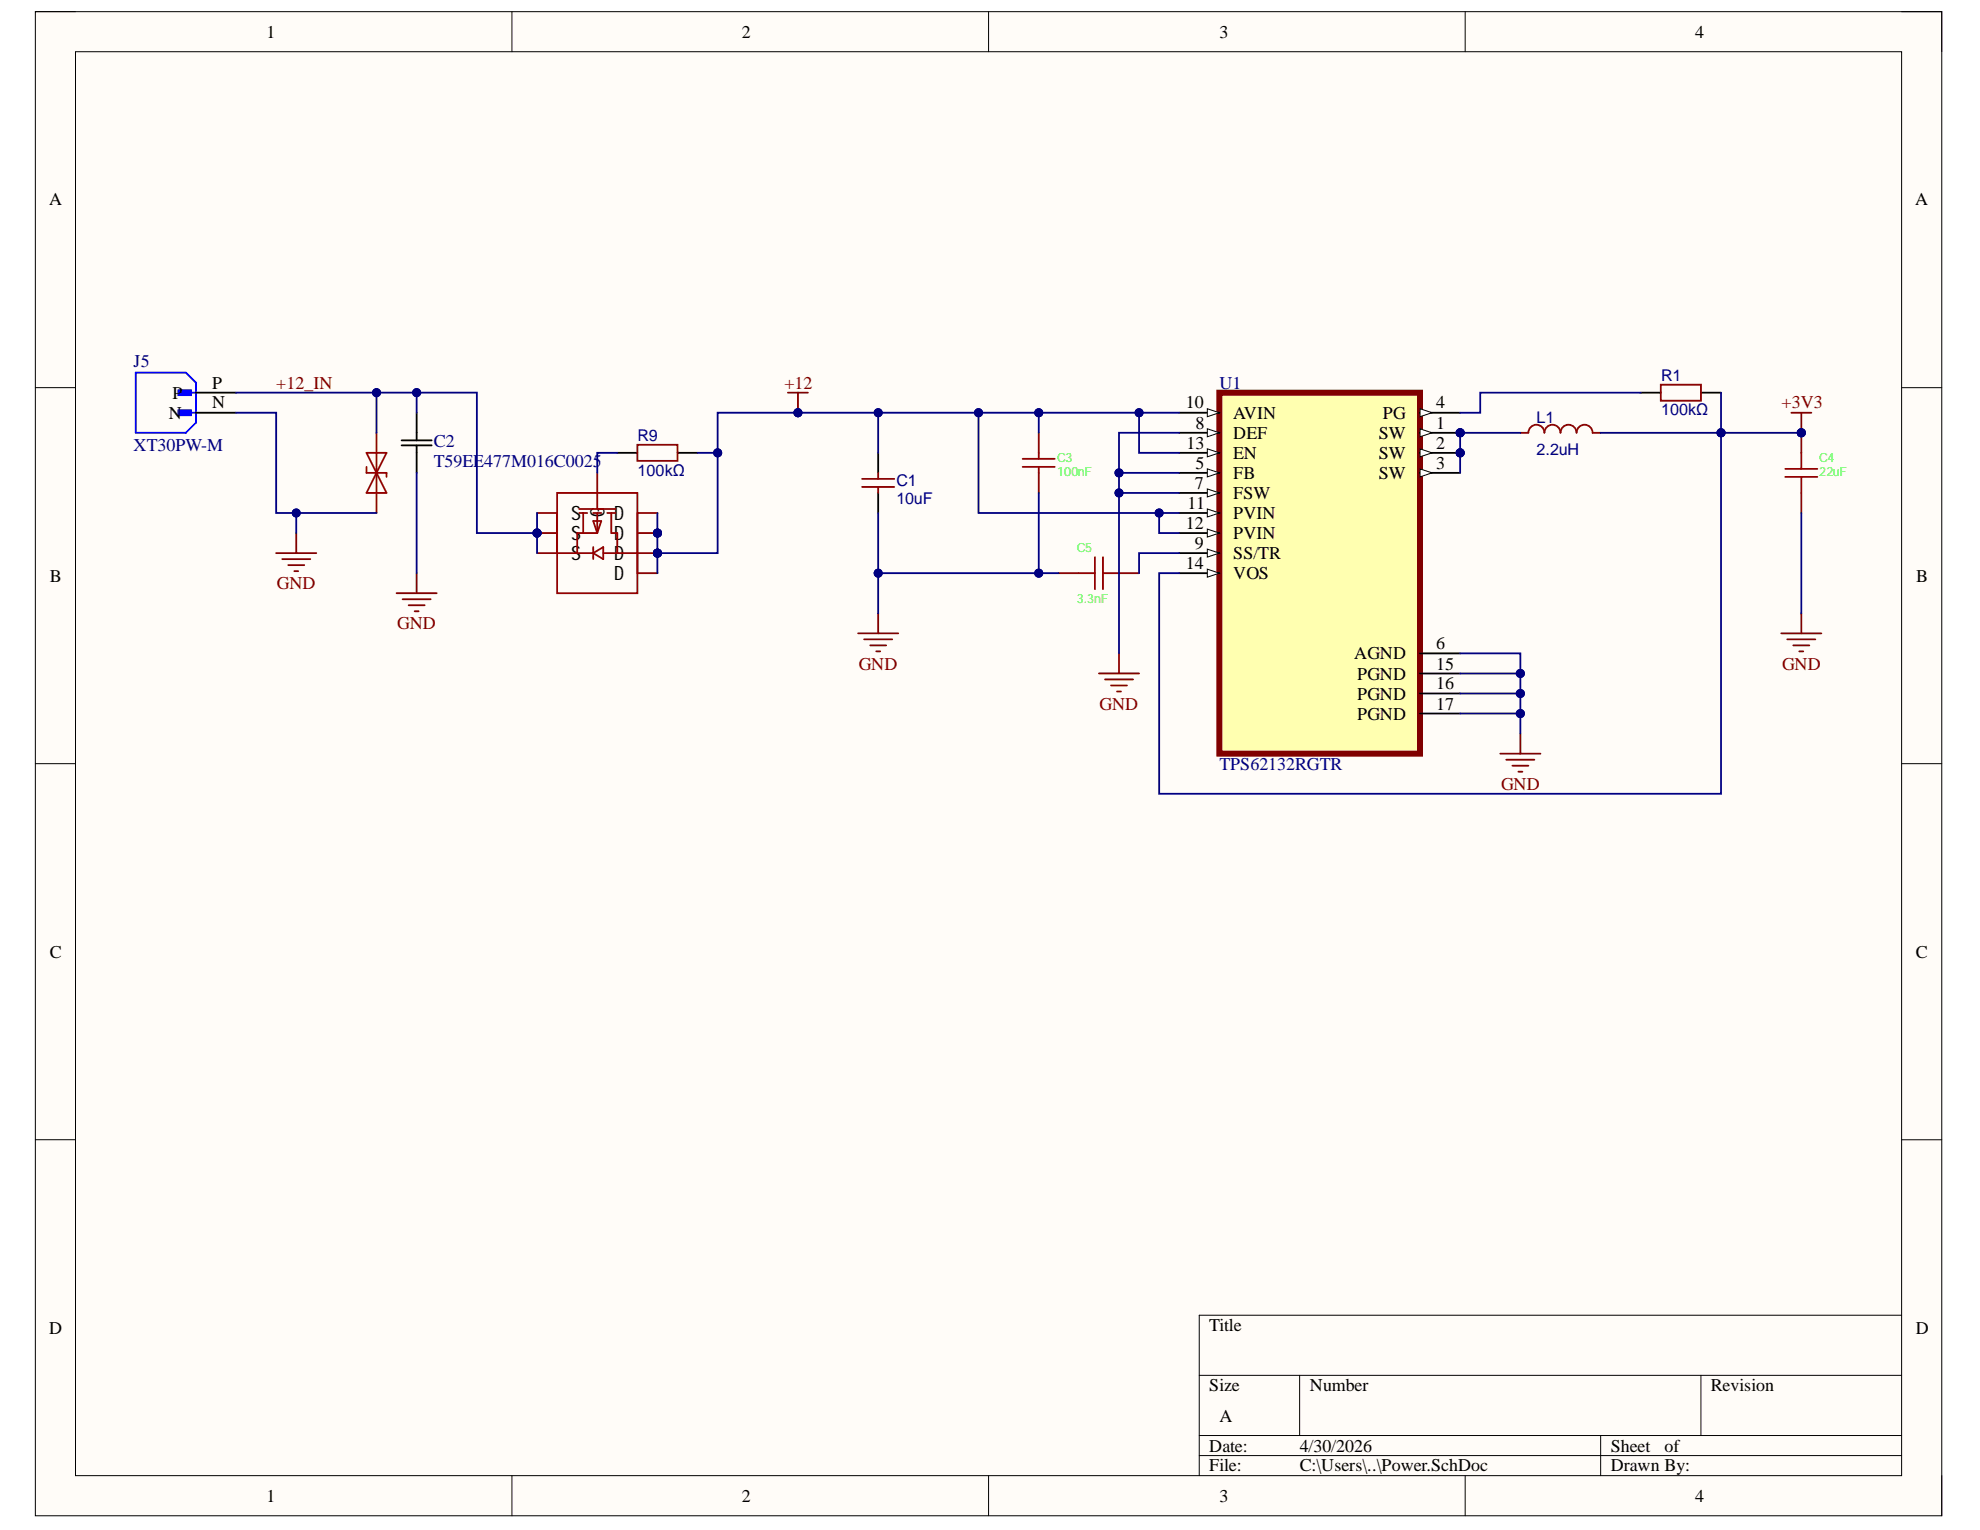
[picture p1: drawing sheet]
<svg xmlns="http://www.w3.org/2000/svg" width="279mm" height="216mm" viewBox="0 0 279 216" stroke-linecap="round" stroke-linejoin="round" font-family="sans-serif">
<defs><g id="words">
<g font-size="2.8">
<text x="80.6" y="76.2">S</text>
<text x="80.6" y="73.4">S</text>
<text x="85.3" y="72.9" transform="rotate(-90 85.3 72.9)">G</text>
<text x="86.7" y="76.2">D</text>
<text x="86.7" y="73.4">D</text>
<text x="80.6" y="79">S</text>
<text x="86.7" y="79">D</text>
<text x="86.7" y="81.9">D</text>
</g>
<g font-size="2.5">
<text x="37.6" y="5.3">1</text>
<text x="104.7" y="5.3">2</text>
<text x="172.1" y="5.3">3</text>
<text x="239.2" y="5.3">4</text>
<text x="6.9" y="29">A</text>
<text x="270.2" y="29">A</text>
<text x="23.8" y="59.1">N</text>
<text x="24.4" y="56.3">P</text>
<text x="29.9" y="54.9">P</text>
<text x="29.9" y="57.6">N</text>
<text x="167.3" y="57.6">10</text>
<text x="174" y="59.1">AVIN</text>
<text x="195.2" y="59.1">PG</text>
<text x="202.7" y="57.6">4</text>
<text x="167.4" y="63.3">13</text>
<text x="168.7" y="60.5">8</text>
<text x="174" y="62">DEF</text>
<text x="174" y="64.7">EN</text>
<text x="194.6" y="62">SW</text>
<text x="194.6" y="64.7">SW</text>
<text x="202.7" y="60.5">1</text>
<text x="202.7" y="63.3">2</text>
<text x="167.6" y="71.8">11</text>
<text x="168.6" y="69">7</text>
<text x="168.7" y="66.2">5</text>
<text x="174" y="67.6">FB</text>
<text x="174" y="70.4">FSW</text>
<text x="194.6" y="67.6">SW</text>
<text x="202.7" y="66.2">3</text>
<text x="167.3" y="74.6">12</text>
<text x="168.6" y="77.5">9</text>
<text x="174" y="73.3">PVIN</text>
<text x="174" y="76.1">PVIN</text>
<text x="7" y="82.1">B</text>
<text x="167.3" y="80.3">14</text>
<text x="174" y="78.9">SS/TR</text>
<text x="174" y="81.7">VOS</text>
<text x="270.4" y="82.1">B</text>
<text x="191.1" y="93.1">AGND</text>
<text x="191.5" y="95.9">PGND</text>
<text x="202.7" y="91.6">6</text>
<text x="202.7" y="94.5">15</text>
<text x="191.5" y="98.7">PGND</text>
<text x="191.5" y="101.6">PGND</text>
<text x="202.7" y="97.3">16</text>
<text x="202.7" y="100.1">17</text>
<text x="7" y="135.1">C</text>
<text x="270.3" y="135.1">C</text>
<text x="6.9" y="188.2">D</text>
<text x="170.6" y="187.9">Title</text>
<text x="270.3" y="188.2">D</text>
<text x="170.6" y="196.3">Size</text>
<text x="184.8" y="196.3">Number</text>
<text x="241.4" y="196.3">Revision</text>
<text x="172.1" y="200.6">A</text>
<text x="170.6" y="204.9">Date:</text>
<text x="170.6" y="207.6">File:</text>
<text x="183.4" y="204.9">4/30/2026</text>
<text x="183.4" y="207.6">C:\Users\..\Power.SchDoc</text>
<text x="227.3" y="204.9">Sheet</text>
<text x="227.3" y="207.6">Drawn By:</text>
<text x="234.9" y="204.9">of</text>
<text x="37.6" y="211.9">1</text>
<text x="104.7" y="211.9">2</text>
<text x="172.1" y="211.9">3</text>
<text x="239.2" y="211.9">4</text>
</g>
<g font-size="2.5" fill="#000080">
<text x="18.9" y="51.7">J5</text>
<text x="172.1" y="54.9">U1</text>
<text x="18.9" y="63.6">XT30PW-M</text>
<text x="61.2" y="63.1">C2</text>
<text x="61.2" y="65.9">T59EE477M016C0025</text>
<text x="172.1" y="108.6">TPS62132RGTR</text>
</g>
<g font-size="2.5" fill="#800000">
<text x="39" y="54.9">+12_IN</text>
<text x="110.7" y="54.9">+12</text>
<text x="251.4" y="57.6">+3V3</text>
<text x="39.1" y="83.2">GND</text>
<text x="56.1" y="88.8">GND</text>
<text x="121.2" y="94.5">GND</text>
<text x="251.5" y="94.5">GND</text>
<text x="155.2" y="100.1">GND</text>
<text x="211.8" y="111.5">GND</text>
</g>
<g font-size="2.3" fill="#000080">
<text x="234.4" y="53.8">R1</text>
<text x="216.8" y="59.8">L1</text>
<text x="234.4" y="58.6">100kΩ</text>
<text x="90" y="62.3">R9</text>
<text x="216.8" y="64.2">2.2uH</text>
<text x="90" y="67.1">100kΩ</text>
<text x="126.5" y="68.5">C1</text>
<text x="126.5" y="71.1">10uF</text>
</g>
<g font-size="1.8" fill="#0f0">
<text x="149.2" y="65.2">C3</text>
<text x="256.7" y="65.2">C4</text>
<text x="149.2" y="67.2">100nF</text>
<text x="256.7" y="67.2">22uF</text>
<text x="151.9" y="77.9">C5</text>
<text x="151.9" y="85">3.3nF</text>
</g>
</g></defs>
<path d="M5 1.6h269v212.3h-269z" fill-rule="evenodd" fill="#fffcf8"/>
<path d="M5 1.6h269v212.3h-269z" fill="none" stroke="#000" stroke-width=".14"/>
<path d="M10.7 7.3h257.6v200.9h-257.6z" fill-rule="evenodd" fill="#fffcf8"/>
<g fill="none" stroke="#000" stroke-width=".14">
<path d="M5 1.6h5.7M10.7 7.3h257.6v200.9h-257.6zM72.2 1.6v5.7M139.5 1.6v5.7M206.8 1.6v5.7M268.3 1.6h5.7v5.7M5 54.7h5.7M268.3 54.7h5.7M5 107.8h5.7M268.3 107.8h5.7M5 160.8h5.7M268.3 160.8h5.7"/>
<path d="M169.2 194.1h99.1M183.4 194.1v8.5M240 194.1v8.5M268.3 185.6h-99.1v22.6M72.2 208.2v5.7M139.5 208.2v5.7M169.2 202.6h99.1M169.2 205.4h99.1M206.8 208.2v5.7M225.9 202.6v5.6M274 208.2v5.7"/>
</g>
<circle cx="206" cy="61.1" r=".56" fill="#000080"/>
<circle cx="206" cy="61.1" r=".56" fill="none" stroke="#000080" stroke-width=".14"/>
<circle cx="206" cy="63.9" r=".56" fill="#000080"/>
<circle cx="206" cy="63.9" r=".56" fill="none" stroke="#000080" stroke-width=".14"/>
<path d="M172.1 55.4h28.3v50.9h-28.3z" fill-rule="evenodd" fill="#ffffb0"/>
<path d="M172.1 55.4h28.3v50.9h-28.3z" fill="none" stroke="#800000" stroke-width=".85"/>
<path d="M166.4 58.2h5.7" fill="none" stroke="#000" stroke-width=".25"/>
<path d="M170.4 57.7l1.7 .5-1.7 .6z" fill="#f8fcff"/>
<path d="M170.4 57.7l1.7 .5-1.7 .6z" fill="none" stroke="#000" stroke-width=".14"/>
<path d="M166.4 61.1h5.7" fill="none" stroke="#000" stroke-width=".25"/>
<path d="M170.4 60.5l1.7 .6-1.7 .5z" fill="#f8fcff"/>
<path d="M170.4 60.5l1.7 .6-1.7 .5z" fill="none" stroke="#000" stroke-width=".14"/>
<path d="M166.4 63.9h5.7" fill="none" stroke="#000" stroke-width=".25"/>
<path d="M170.4 63.3l1.7 .6-1.7 .6z" fill="#f8fcff"/>
<path d="M170.4 63.3l1.7 .6-1.7 .6z" fill="none" stroke="#000" stroke-width=".14"/>
<path d="M166.4 66.7h5.7" fill="none" stroke="#000" stroke-width=".25"/>
<path d="M170.4 66.2l1.7 .5-1.7 .6z" fill="#f8fcff"/>
<path d="M170.4 66.2l1.7 .5-1.7 .6z" fill="none" stroke="#000" stroke-width=".14"/>
<path d="M166.4 69.6h5.7" fill="none" stroke="#000" stroke-width=".25"/>
<path d="M170.4 69l1.7 .6-1.7 .5z" fill="#f8fcff"/>
<path d="M170.4 69l1.7 .6-1.7 .5z" fill="none" stroke="#000" stroke-width=".14"/>
<path d="M166.4 72.4h5.7" fill="none" stroke="#000" stroke-width=".25"/>
<path d="M170.4 71.8l1.7 .6-1.7 .6z" fill="#f8fcff"/>
<path d="M170.4 71.8l1.7 .6-1.7 .6z" fill="none" stroke="#000" stroke-width=".14"/>
<path d="M166.4 75.2h5.7" fill="none" stroke="#000" stroke-width=".25"/>
<path d="M170.4 74.7l1.7 .5-1.7 .6z" fill="#f8fcff"/>
<path d="M170.4 74.7l1.7 .5-1.7 .6z" fill="none" stroke="#000" stroke-width=".14"/>
<path d="M166.4 78.1h5.7" fill="none" stroke="#000" stroke-width=".25"/>
<path d="M170.4 77.5l1.7 .6-1.7 .5z" fill="#f8fcff"/>
<path d="M170.4 77.5l1.7 .6-1.7 .5z" fill="none" stroke="#000" stroke-width=".14"/>
<path d="M166.4 80.9h5.7" fill="none" stroke="#000" stroke-width=".25"/>
<path d="M170.4 80.3l1.7 .6-1.7 .5z" fill="#f8fcff"/>
<path d="M170.4 80.3l1.7 .6-1.7 .5z" fill="none" stroke="#000" stroke-width=".14"/>
<path d="M200.4 58.2h5.6" fill="none" stroke="#000" stroke-width=".25"/>
<path d="M200.4 57.7l1.7 .5-1.7 .6z" fill="#f8fcff"/>
<path d="M200.4 57.7l1.7 .5-1.7 .6z" fill="none" stroke="#000" stroke-width=".14"/>
<path d="M200.4 61.1h5.6" fill="none" stroke="#000" stroke-width=".25"/>
<path d="M200.4 60.5l1.7 .6-1.7 .5z" fill="#f8fcff"/>
<path d="M200.4 60.5l1.7 .6-1.7 .5z" fill="none" stroke="#000" stroke-width=".14"/>
<circle cx="206" cy="61.1" r=".56" fill="#000080"/>
<circle cx="206" cy="61.1" r=".56" fill="none" stroke="#000080" stroke-width=".14"/>
<path d="M200.4 63.9h5.6" fill="none" stroke="#000" stroke-width=".25"/>
<path d="M200.4 63.3l1.7 .6-1.7 .6z" fill="#f8fcff"/>
<path d="M200.4 63.3l1.7 .6-1.7 .6z" fill="none" stroke="#000" stroke-width=".14"/>
<circle cx="206" cy="63.9" r=".56" fill="#000080"/>
<circle cx="206" cy="63.9" r=".56" fill="none" stroke="#000080" stroke-width=".14"/>
<path d="M200.4 66.7h5.6" fill="none" stroke="#000" stroke-width=".25"/>
<path d="M200.4 66.2l1.7 .5-1.7 .6z" fill="#f8fcff"/>
<path d="M200.4 66.2l1.7 .5-1.7 .6z" fill="none" stroke="#000" stroke-width=".14"/>
<path d="M123.9 63.9v2.8M123.9 69.6v2.8M200.4 92.2h5.6M200.4 95h5.6M200.4 97.9h5.6M200.4 100.7h5.6" fill="none" stroke="#000" stroke-width=".25"/>
<path d="M121.7 67.6h4.5M121.7 68.7h4.5M123.9 66.7v.9M123.9 68.7v.9M146.6 61.1v2.8M146.6 66.7v2.9M214.5 61.1h1.2a1.13 1.13 0 0 1 1.1-1.2 1.13 1.13 0 0 1 1.1 1.2 1.14 1.14 0 0 1 1.2-1.2 1.14 1.14 0 0 1 1.1 1.2 1.13 1.13 0 0 1 1.1-1.2 1.13 1.13 0 0 1 1.2 1.2 1.13 1.13 0 0 1 1.1-1.2 1.13 1.13 0 0 1 1.1 1.2h1.2M149.4 80.9h2.8M157.9 80.9h2.8" fill="none" stroke="#800" stroke-width=".25"/>
<path d="M144.3 65.9h4.5M144.3 64.7h4.5M146.6 63.9v.8M146.6 65.9v.8M154.5 78.6v4.5M155.6 78.6v4.5M152.2 80.9h2.3M155.6 80.9h2.3" fill="none" stroke="#a00000" stroke-width=".25"/>
<circle cx="254.2" cy="61.1" r=".57" fill="#000080"/>
<circle cx="254.2" cy="61.1" r=".57" fill="none" stroke="#000080" stroke-width=".14"/>
<path d="M251.9 67.3h4.5M251.9 66.2h4.5M254.2 63.9v2.3M254.2 67.3v2.3" fill="none" stroke="#a00000" stroke-width=".25"/>
<path d="M254.2 61.1v2.8M254.2 69.6v2.8" fill="none" stroke="#800" stroke-width=".25"/>
<circle cx="254.2" cy="61.1" r=".57" fill="#000080"/>
<circle cx="254.2" cy="61.1" r=".57" fill="none" stroke="#000080" stroke-width=".14"/>
<path d="M231.5 55.4h2.9M240 55.4h2.9" fill="none" stroke="#000" stroke-width=".25"/>
<path d="M234.4 54.3h5.6v2.2h-5.6z" fill="none" stroke="#800" stroke-width=".25"/>
<g fill="none" stroke="#800000" stroke-width=".25">
<path d="M111.2 55.4h2.8M112.6 55.4v2.8M39 78.1h5.6M39.8 78.9h4M40.7 79.7h2.2M41.8 75.2v2.9M41.5 80.6h.6M121.1 89.4h5.7M121.9 90.2h4M122.8 91.1h2.3M123.6 91.9h.6M123.9 86.5v2.9"/>
<path d="M155.1 95h5.6M155.9 95.9h4M156.8 96.7h2.2M157.6 97.6h.6M157.9 92.2v2.8M251.4 89.4h5.6M252.2 90.2h4M253.1 91.1h2.2M253.9 91.9h.6M254.2 86.5v2.9M211.7 106.3h5.7M212.6 107.2h3.9"/>
<path d="M213.4 108h2.3M214.3 108.9h.5M214.5 103.5v2.8"/>
</g>
<circle cx="112.6" cy="58.2" r=".57" fill="#000080"/>
<circle cx="112.6" cy="58.2" r=".57" fill="none" stroke="#000080" stroke-width=".14"/>
<path d="M252.8 58.2h2.8M254.2 58.2v2.9" fill="none" stroke="#800000" stroke-width=".25"/>
<circle cx="254.2" cy="61.1" r=".57" fill="#000080"/>
<circle cx="254.2" cy="61.1" r=".57" fill="none" stroke="#000080" stroke-width=".14"/>
<path d="M56 83.7h5.6M56.8 84.6h4M57.7 85.4h2.2M58.5 86.3h.6M58.8 80.9v2.8" fill="none" stroke="#800000" stroke-width=".25"/>
<circle cx="75.8" cy="75.2" r=".57" fill="#000080"/>
<circle cx="75.8" cy="75.2" r=".57" fill="none" stroke="#000080" stroke-width=".14"/>
<circle cx="92.8" cy="75.2" r=".57" fill="#000080"/>
<circle cx="92.8" cy="75.2" r=".57" fill="none" stroke="#000080" stroke-width=".14"/>
<circle cx="92.8" cy="78.1" r=".57" fill="#000080"/>
<circle cx="92.8" cy="78.1" r=".57" fill="none" stroke="#000080" stroke-width=".14"/>
<path d="M75.8 75.2h2.8" fill="none" stroke="#800" stroke-width=".25"/>
<circle cx="75.8" cy="75.2" r=".57" fill="#000080"/>
<circle cx="75.8" cy="75.2" r=".57" fill="none" stroke="#000080" stroke-width=".14"/>
<path d="M89.9 75.2h2.9" fill="none" stroke="#800" stroke-width=".25"/>
<circle cx="92.8" cy="75.2" r=".57" fill="#000080"/>
<circle cx="92.8" cy="75.2" r=".57" fill="none" stroke="#000080" stroke-width=".14"/>
<path d="M75.8 78.1h2.8M89.9 78.1h2.9" fill="none" stroke="#800" stroke-width=".25"/>
<circle cx="92.8" cy="78.1" r=".57" fill="#000080"/>
<circle cx="92.8" cy="78.1" r=".57" fill="none" stroke="#000080" stroke-width=".14"/>
<path d="M53.1 61.1v11.3M75.8 72.4h2.8M84.3 66.7v2.9M89.9 62.8h5.7v2.2h-5.7zM89.9 72.4h2.9M89.9 80.9h2.9" fill="none" stroke="#800" stroke-width=".25"/>
<g fill="none" stroke="#a00000" stroke-width=".25">
<path d="M51.7 65.9v.8h2.8v.6M51.7 63.9l2.8 5.7h-2.8l2.8-5.7zM78.6 69.6h11.3v14.1h-11.3zM78.6 72.4v5.7h5.1M81.7 71.8h5.1M81.7 72.4h1.2M82.3 72.4v2.8M83.7 73.5h1.1l-.5 1.7zM83.7 78.1l1.4-.9v1.7zM83.7 72.4h1.1M83.7 77.2v1.7M84.3 69.6v2.2"/>
<path d="M84.3 72.4v2.8M84.3 75.2h-2.9v2.9M85.1 78.1h4.8M85.7 72.4h1.1M86.3 72.4v2.8h.8v2.9M89.9 72.4v8.5"/>
</g>
<path d="M58.8 58.2v3.9M56.7 62.9h4.2M56.7 62.1h4.2M58.8 62.9v3.8M87.1 63.9h2.8M95.6 63.9h2.8" fill="none" stroke="#000" stroke-width=".25"/>
<path d="M25.2 55.1h1.7v.7h-1.7z" fill-rule="evenodd" fill="#00f"/>
<path d="M25.2 55.1h1.7v.7h-1.7z" fill="none" stroke="#00f" stroke-width=".25"/>
<path d="M25.2 57.9h1.7v.7h-1.7z" fill-rule="evenodd" fill="#00f"/>
<path d="M19.2 52.6h7l1.4 1.4v5.7l-1.4 1.4h-7zM25.2 57.9h1.7v.7h-1.7zM25.5 55.4h2.1M25.5 58.2h2.1" fill="none" stroke="#00f" stroke-width=".25"/>
<path d="M27.6 55.4h5.7M27.6 58.2h5.7" fill="none" stroke="#000" stroke-width=".25"/>
<path d="M166.4 78.1h-5.7v2.8M123.9 80.9v5.6" fill="none" stroke="#000080" stroke-width=".25"/>
<circle cx="123.9" cy="80.9" r=".57" fill="#000080"/>
<circle cx="123.9" cy="80.9" r=".57" fill="none" stroke="#000080" stroke-width=".14"/>
<path d="M166.4 72.4h-2.8v2.8h2.8" fill="none" stroke="#000080" stroke-width=".25"/>
<circle cx="163.6" cy="72.4" r=".57" fill="#000080"/>
<circle cx="163.6" cy="72.4" r=".57" fill="none" stroke="#000080" stroke-width=".14"/>
<path d="M166.4 58.2h-5.7v5.7h5.7" fill="none" stroke="#000080" stroke-width=".25"/>
<circle cx="160.7" cy="58.2" r=".57" fill="#000080"/>
<circle cx="160.7" cy="58.2" r=".57" fill="none" stroke="#000080" stroke-width=".14"/>
<path d="M160.7 58.2h-14.1v2.9" fill="none" stroke="#000080" stroke-width=".25"/>
<circle cx="160.7" cy="58.2" r=".57" fill="#000080"/>
<circle cx="160.7" cy="58.2" r=".57" fill="none" stroke="#000080" stroke-width=".14"/>
<circle cx="146.6" cy="58.2" r=".57" fill="#000080"/>
<circle cx="146.6" cy="58.2" r=".57" fill="none" stroke="#000080" stroke-width=".14"/>
<path d="M146.6 69.6v11.3" fill="none" stroke="#000080" stroke-width=".25"/>
<circle cx="146.6" cy="80.9" r=".57" fill="#000080"/>
<circle cx="146.6" cy="80.9" r=".57" fill="none" stroke="#000080" stroke-width=".14"/>
<path d="M146.6 58.2h-22.7v5.7" fill="none" stroke="#000080" stroke-width=".25"/>
<circle cx="146.6" cy="58.2" r=".57" fill="#000080"/>
<circle cx="146.6" cy="58.2" r=".57" fill="none" stroke="#000080" stroke-width=".14"/>
<circle cx="138.1" cy="58.2" r=".57" fill="#000080"/>
<circle cx="138.1" cy="58.2" r=".57" fill="none" stroke="#000080" stroke-width=".14"/>
<circle cx="123.9" cy="58.2" r=".57" fill="#000080"/>
<circle cx="123.9" cy="58.2" r=".57" fill="none" stroke="#000080" stroke-width=".14"/>
<path d="M166.4 61.1h-8.5v5.6h8.5" fill="none" stroke="#000080" stroke-width=".25"/>
<circle cx="157.9" cy="66.7" r=".57" fill="#000080"/>
<circle cx="157.9" cy="66.7" r=".57" fill="none" stroke="#000080" stroke-width=".14"/>
<path d="M157.9 69.6h8.5" fill="none" stroke="#000080" stroke-width=".25"/>
<circle cx="157.9" cy="69.6" r=".57" fill="#000080"/>
<circle cx="157.9" cy="69.6" r=".57" fill="none" stroke="#000080" stroke-width=".14"/>
<path d="M206 63.9v2.8" fill="none" stroke="#000080" stroke-width=".25"/>
<circle cx="206" cy="63.9" r=".56" fill="#000080"/>
<circle cx="206" cy="63.9" r=".56" fill="none" stroke="#000080" stroke-width=".14"/>
<path d="M206 61.1v2.8" fill="none" stroke="#000080" stroke-width=".25"/>
<circle cx="206" cy="63.9" r=".56" fill="#000080"/>
<circle cx="206" cy="63.9" r=".56" fill="none" stroke="#000080" stroke-width=".14"/>
<circle cx="206" cy="61.1" r=".56" fill="#000080"/>
<circle cx="206" cy="61.1" r=".56" fill="none" stroke="#000080" stroke-width=".14"/>
<path d="M206 61.1h8.5" fill="none" stroke="#000080" stroke-width=".25"/>
<circle cx="206" cy="61.1" r=".56" fill="#000080"/>
<circle cx="206" cy="61.1" r=".56" fill="none" stroke="#000080" stroke-width=".14"/>
<path d="M242.9 55.4v5.7h-17" fill="none" stroke="#000080" stroke-width=".25"/>
<circle cx="242.9" cy="61.1" r=".57" fill="#000080"/>
<circle cx="242.9" cy="61.1" r=".57" fill="none" stroke="#000080" stroke-width=".14"/>
<path d="M231.5 55.4h-22.6v2.8h-2.9M242.9 61.1v50.9h-79.3v-31.1h2.8" fill="none" stroke="#000080" stroke-width=".25"/>
<circle cx="242.9" cy="61.1" r=".57" fill="#000080"/>
<circle cx="242.9" cy="61.1" r=".57" fill="none" stroke="#000080" stroke-width=".14"/>
<path d="M242.9 61.1h11.3" fill="none" stroke="#000080" stroke-width=".25"/>
<circle cx="254.2" cy="61.1" r=".57" fill="#000080"/>
<circle cx="254.2" cy="61.1" r=".57" fill="none" stroke="#000080" stroke-width=".14"/>
<circle cx="242.9" cy="61.1" r=".57" fill="#000080"/>
<circle cx="242.9" cy="61.1" r=".57" fill="none" stroke="#000080" stroke-width=".14"/>
<path d="M254.2 72.4v14.1M206 95h8.5" fill="none" stroke="#000080" stroke-width=".25"/>
<circle cx="214.5" cy="95" r=".57" fill="#000080"/>
<circle cx="214.5" cy="95" r=".57" fill="none" stroke="#000080" stroke-width=".14"/>
<path d="M206 97.9h8.5" fill="none" stroke="#000080" stroke-width=".25"/>
<circle cx="214.5" cy="97.9" r=".57" fill="#000080"/>
<circle cx="214.5" cy="97.9" r=".57" fill="none" stroke="#000080" stroke-width=".14"/>
<path d="M206 100.7h8.5" fill="none" stroke="#000080" stroke-width=".25"/>
<circle cx="214.5" cy="100.7" r=".57" fill="#000080"/>
<circle cx="214.5" cy="100.7" r=".57" fill="none" stroke="#000080" stroke-width=".14"/>
<path d="M33.3 58.2h5.7v14.2h2.8v2.8" fill="none" stroke="#000080" stroke-width=".25"/>
<circle cx="41.8" cy="72.4" r=".57" fill="#000080"/>
<circle cx="41.8" cy="72.4" r=".57" fill="none" stroke="#000080" stroke-width=".14"/>
<path d="M123.9 72.4v8.5h25.5" fill="none" stroke="#000080" stroke-width=".25"/>
<circle cx="146.6" cy="80.9" r=".57" fill="#000080"/>
<circle cx="146.6" cy="80.9" r=".57" fill="none" stroke="#000080" stroke-width=".14"/>
<circle cx="123.9" cy="80.9" r=".57" fill="#000080"/>
<circle cx="123.9" cy="80.9" r=".57" fill="none" stroke="#000080" stroke-width=".14"/>
<path d="M206 92.2h8.5v11.3" fill="none" stroke="#000080" stroke-width=".25"/>
<circle cx="214.5" cy="95" r=".57" fill="#000080"/>
<circle cx="214.5" cy="95" r=".57" fill="none" stroke="#000080" stroke-width=".14"/>
<circle cx="214.5" cy="97.9" r=".57" fill="#000080"/>
<circle cx="214.5" cy="97.9" r=".57" fill="none" stroke="#000080" stroke-width=".14"/>
<circle cx="214.5" cy="100.7" r=".57" fill="#000080"/>
<circle cx="214.5" cy="100.7" r=".57" fill="none" stroke="#000080" stroke-width=".14"/>
<path d="M157.9 66.7v25.5" fill="none" stroke="#000080" stroke-width=".25"/>
<circle cx="157.9" cy="66.7" r=".57" fill="#000080"/>
<circle cx="157.9" cy="66.7" r=".57" fill="none" stroke="#000080" stroke-width=".14"/>
<circle cx="157.9" cy="69.6" r=".57" fill="#000080"/>
<circle cx="157.9" cy="69.6" r=".57" fill="none" stroke="#000080" stroke-width=".14"/>
<path d="M112.6 58.2h11.3" fill="none" stroke="#000080" stroke-width=".25"/>
<circle cx="123.9" cy="58.2" r=".57" fill="#000080"/>
<circle cx="123.9" cy="58.2" r=".57" fill="none" stroke="#000080" stroke-width=".14"/>
<circle cx="112.6" cy="58.2" r=".57" fill="#000080"/>
<circle cx="112.6" cy="58.2" r=".57" fill="none" stroke="#000080" stroke-width=".14"/>
<path d="M75.8 72.4v2.8" fill="none" stroke="#000080" stroke-width=".25"/>
<circle cx="75.8" cy="75.2" r=".57" fill="#000080"/>
<circle cx="75.8" cy="75.2" r=".57" fill="none" stroke="#000080" stroke-width=".14"/>
<path d="M75.8 75.2v2.9" fill="none" stroke="#000080" stroke-width=".25"/>
<circle cx="75.8" cy="75.2" r=".57" fill="#000080"/>
<circle cx="75.8" cy="75.2" r=".57" fill="none" stroke="#000080" stroke-width=".14"/>
<path d="M87.1 63.9h-2.8v2.8M92.8 72.4v2.8" fill="none" stroke="#000080" stroke-width=".25"/>
<circle cx="92.8" cy="75.2" r=".57" fill="#000080"/>
<circle cx="92.8" cy="75.2" r=".57" fill="none" stroke="#000080" stroke-width=".14"/>
<path d="M92.8 75.2v2.9" fill="none" stroke="#000080" stroke-width=".25"/>
<circle cx="92.8" cy="75.2" r=".57" fill="#000080"/>
<circle cx="92.8" cy="75.2" r=".57" fill="none" stroke="#000080" stroke-width=".14"/>
<circle cx="92.8" cy="78.1" r=".57" fill="#000080"/>
<circle cx="92.8" cy="78.1" r=".57" fill="none" stroke="#000080" stroke-width=".14"/>
<path d="M92.8 78.1v2.8" fill="none" stroke="#000080" stroke-width=".25"/>
<circle cx="92.8" cy="78.1" r=".57" fill="#000080"/>
<circle cx="92.8" cy="78.1" r=".57" fill="none" stroke="#000080" stroke-width=".14"/>
<path d="M98.4 63.9h2.9" fill="none" stroke="#000080" stroke-width=".25"/>
<circle cx="101.3" cy="63.9" r=".57" fill="#000080"/>
<circle cx="101.3" cy="63.9" r=".57" fill="none" stroke="#000080" stroke-width=".14"/>
<path d="M41.8 72.4h11.3" fill="none" stroke="#000080" stroke-width=".25"/>
<circle cx="41.8" cy="72.4" r=".57" fill="#000080"/>
<circle cx="41.8" cy="72.4" r=".57" fill="none" stroke="#000080" stroke-width=".14"/>
<path d="M112.6 58.2h-11.3v19.9h-8.5" fill="none" stroke="#000080" stroke-width=".25"/>
<circle cx="112.6" cy="58.2" r=".57" fill="#000080"/>
<circle cx="112.6" cy="58.2" r=".57" fill="none" stroke="#000080" stroke-width=".14"/>
<circle cx="101.3" cy="63.9" r=".57" fill="#000080"/>
<circle cx="101.3" cy="63.9" r=".57" fill="none" stroke="#000080" stroke-width=".14"/>
<circle cx="92.8" cy="78.1" r=".57" fill="#000080"/>
<circle cx="92.8" cy="78.1" r=".57" fill="none" stroke="#000080" stroke-width=".14"/>
<path d="M33.3 55.4h34v19.8h8.5M58.8 66.7v14.2" fill="none" stroke="#000080" stroke-width=".25"/>
<circle cx="53.1" cy="55.4" r=".57" fill="#000080"/>
<circle cx="53.1" cy="55.4" r=".57" fill="none" stroke="#000080" stroke-width=".14"/>
<circle cx="58.8" cy="55.4" r=".57" fill="#000080"/>
<circle cx="58.8" cy="55.4" r=".57" fill="none" stroke="#000080" stroke-width=".14"/>
<circle cx="75.8" cy="75.2" r=".57" fill="#000080"/>
<circle cx="75.8" cy="75.2" r=".57" fill="none" stroke="#000080" stroke-width=".14"/>
<path d="M53.1 55.4v5.7" fill="none" stroke="#000080" stroke-width=".25"/>
<circle cx="53.1" cy="55.4" r=".57" fill="#000080"/>
<circle cx="53.1" cy="55.4" r=".57" fill="none" stroke="#000080" stroke-width=".14"/>
<path d="M58.8 55.4v2.8" fill="none" stroke="#000080" stroke-width=".25"/>
<circle cx="58.8" cy="55.4" r=".57" fill="#000080"/>
<circle cx="58.8" cy="55.4" r=".57" fill="none" stroke="#000080" stroke-width=".14"/>
<path d="M138.1 58.2v14.2h25.5" fill="none" stroke="#000080" stroke-width=".25"/>
<circle cx="163.6" cy="72.4" r=".57" fill="#000080"/>
<circle cx="163.6" cy="72.4" r=".57" fill="none" stroke="#000080" stroke-width=".14"/>
<circle cx="138.1" cy="58.2" r=".57" fill="#000080"/>
<circle cx="138.1" cy="58.2" r=".57" fill="none" stroke="#000080" stroke-width=".14"/>
<use href="#words"/>
</svg>
